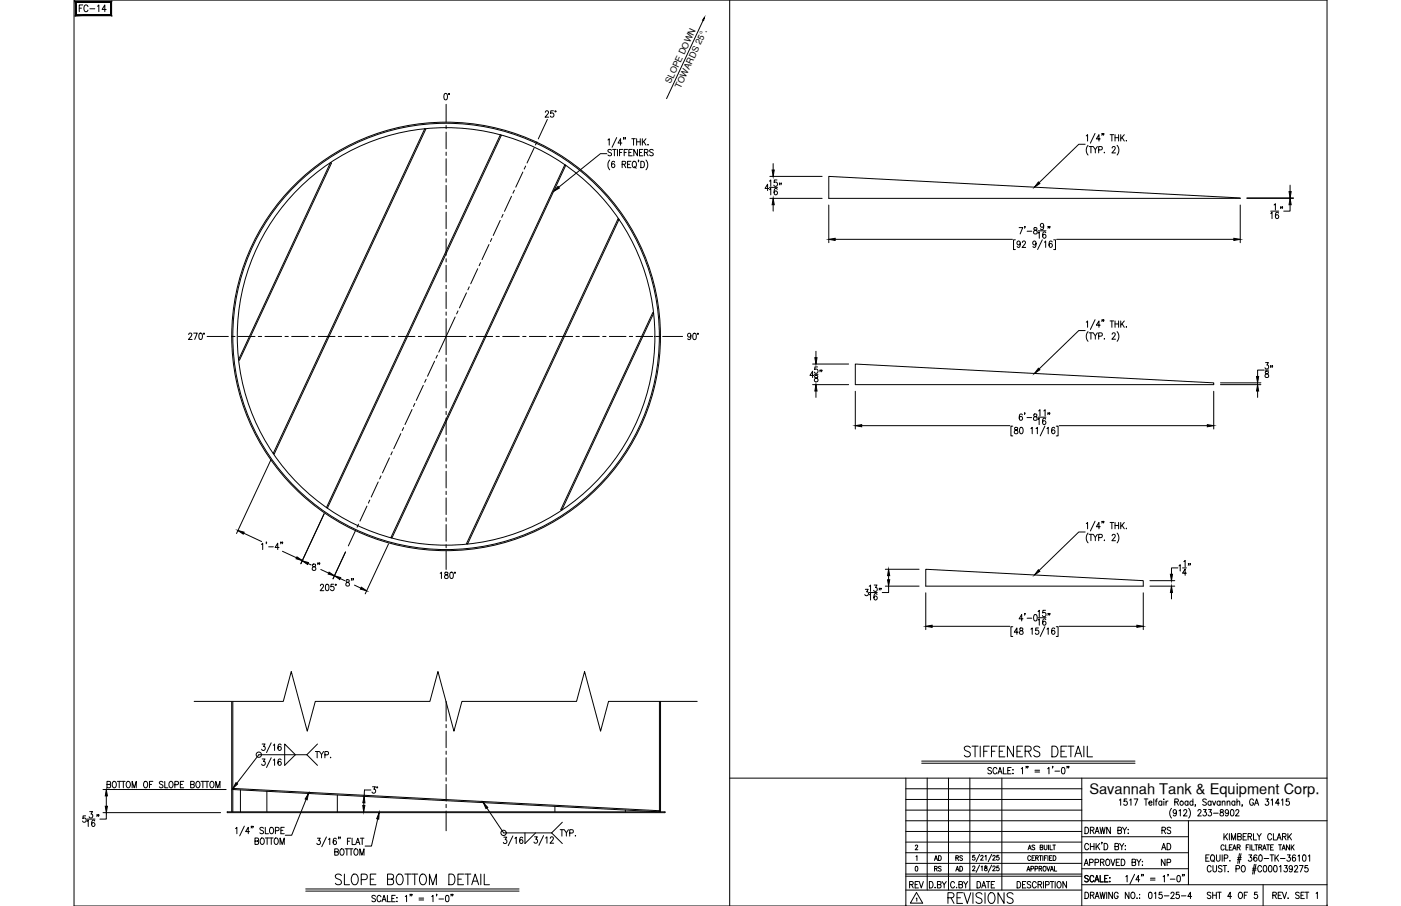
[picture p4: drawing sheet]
<svg xmlns="http://www.w3.org/2000/svg" width="432mm" height="279mm" viewBox="0 0 432 279" stroke-linecap="round" stroke-linejoin="round" font-family="sans-serif">
<defs><g id="words">
<g font-size="6.6">
<text x="296.3" y="234.6">STIFFENERS DETAIL</text>
<text x="102.3" y="274.1">SLOPE BOTTOM DETAIL</text>
<text x="291.4" y="279.8">REVISIONS</text>
</g>
<text font-size="5.7" x="95.2" y="177.1">8&quot;</text>
<g font-size="5.3">
<text x="23.6" y="4.9">FC-14</text>
<text x="393.3" y="117.5" transform="rotate(-90 393.3 117.5)">38&quot;</text>
<text x="110.1" y="182" transform="rotate(-90 110.1 182)">8&quot;</text>
<text x="279.4" y="275.2">REV</text>
<text x="353.1" y="278.3">015-25-4</text>
</g>
<g font-size="4.9">
<text x="357" y="263.2">AD</text>
<text x="357.4" y="258.2">RS</text>
<text x="357" y="268.1">NP</text>
</g>
<text font-size="4.5" x="335.7" y="244.9">Savannah Tank &amp; Equipment Corp.</text>
<g font-size="4.4">
<text x="117.5" y="245.9" transform="rotate(-90 117.5 245.9)">3°</text>
<text x="287.2" y="269.9">RS</text>
<text x="287.2" y="266.7">AD</text>
<text x="293.9" y="269.9">AD</text>
<text x="293.9" y="266.7">RS</text>
</g>
<g font-size="2.7">
<text x="206.7" y="26" transform="rotate(-65 206.7 26)">SLOPE DOWN</text>
<text x="209.7" y="27.3" transform="rotate(-65 209.7 27.3)">TOWARDS 25°.</text>
</g>
</g></defs>
<!-- layer: 0 -->
<g fill="none" stroke="#000" stroke-width=".31">
<path d="M22.8 0h386.2v279.4h-386.2zM224.9 0v279.4M224.9 240h184.1M279.2 240v39.4M285.8 240v34.5M292.3 240v34.5M298.9 240v34.5M308.8 240v34.5M333.4 240v39.4M279.2 253.1h129.8M279.2 259.7h54.2M279.2 256.4h54.2"/>
<path d="M279.2 249.8h54.2M279.2 246.5h54.2M279.2 243.2h54.2M333.4 258h32.9M366.3 253.1v19.7M279.2 266.3h54.2M279.2 274.5h54.2M279.2 269.6h54.2M279.2 270.2h54.2M279.2 263h87.1M333.4 272.8h75.6M333.4 267.9h32.9"/>
<path d="M389.3 272.8v6.6"/>
</g>
<!-- layer: SHOP TAG -->
<path d="M279.2 279.4h.1M409 279.4h.1" fill="none" stroke="#000" stroke-width=".31"/>
<!-- layer: TEXT -->
<path d="M23.2 .4l.3 4.1v-3.7zM23.2 .4l.3 4.1-.3 .3zM23.5 4.5l-.3 .3 10.9-.3zM23.2 4.8l10.9-.3 .3 .3zM34.1 .8v3.7l.3 .3zM34.1 .8l.3-.4v4.4zM23.5 .8h10.6l.3-.4zM23.2 .4h11.2l-10.9 .4z" fill="#000" stroke="#000" stroke-width=".31"/>
<!-- layer: DIM -->
<g fill="none" stroke="#000" stroke-width=".31">
<path d="M216.7 6.3l-11.3 24.1M137 28.9l.3-.1a1.09 1.09 0 0 1 .6 1 1.09 1.09 0 0 1-.6 1l-.3-.1-.2-.7zM168.1 34.6l.3-.4h.3l.4 .3-1.1 1.6h1.1M170.6 34.2h-.8l-.1 .8a.62 .62 0 0 1 .9 0 .62 .62 0 0 1-.1 .9 .62 .62 0 0 1-.9-.1M187 47.4h-1.9l-12.9 10.3M187.4 43.2l.4-.4v2M187.9 49.4a2.3 2.3 0 0 0 0 3M188.5 46.4l-.4-.3-.7 .3 .1 .4 .9 .5 .1 .5-.4 .2-.7-.2M188.8 46.1h1.1M189.4 46.1v1.9M189.4 50l-.3-.3a1.09 1.09 0 0 0-.6 1 1.09 1.09 0 0 0 .5 1 .57 .57 0 0 0 .5-.8 .57 .57 0 0 0-.9-.1l-.1 .3M190.1 42.4l-1.5 3"/>
<path d="M190.3 46.1v1.9M190.9 47h.7M191.7 44.1h-1.2l.8-1.3v2M191.7 50.7l1-.1 .1-.7-1.1-.2v2M192 46.1h-1.1v1.9M192.3 42.5l-.1 .5M192.3 50.7l.6 1M192.4 47h.6M192.8 42.5l-.2 .5M193.4 46.1h-1v1.9M193.4 50.7h.7M193.8 47h.7"/>
<path d="M194.5 49.7h-1.1v2h1.1M194.7 42.8h1.1M194.9 46.1h-1.1v1.9h1.1M195.2 49.8l.1-.1a1 1 0 0 1 .9 1 1 1 0 0 1-.9 1 1.27 1.27 0 0 1-.1-1.9zM195.3 42.8v2M195.6 51.3l.5 .6M196.2 42.8v2M196.2 43.7h1.1M196.5 46.1v1.9l-1.2-1.9v1.9M196.9 49.4l-.2 .5M197.1 47h.6M197.3 42.8v2"/>
<path d="M197.5 49.7a.99 .99 0 0 1 1.1 1 .99 .99 0 0 1-1.1 1zM198 42.8v2M198.1 46.1h-1v1.9h1M198.4 43.6l.7 1.2M198.6 47l1-.1v-.7l-1-.1v1.9M199.1 49.4a2.3 2.3 0 0 1 0 3M199.1 42.8l-1.1 1.3M199.2 47l.5 1M199.7 44.6v.2zM201.3 46.4l-.4-.3-.5 .1-.1 .5 .9 .5 .1 .6-.4 .2-.7-.2M237 58.1h-1.2l.8-1.3v2M237.2 55.9l.4-.4v2"/>
<path d="M237.2 58.5l.4-.4v2M237.2 57.8h2.4M237.3 54.4h16.1M238.3 50.5v1.9M239.5 55.5h-.8l-.1 .8a.62 .62 0 0 1 .9 .1 .62 .62 0 0 1-.1 .9 .62 .62 0 0 1-.9-.2M239.5 58.4l-.4-.3a1.14 1.14 0 0 0 0 2 .57 .57 0 0 0 .5-.8 .57 .57 0 0 0-.9-.1l-.1 .2M240.3 56.5h-.1h.1l-.1 .5M240.8 56.5l-.1 .5M334.5 44.5h-2l-12.2 11.8M334.8 41.9l.4-.4v2M335.3 44.8a2.3 2.3 0 0 0 0 3M335.7 45.2h1.1"/>
<path d="M336.2 45.2v2M337 45.2l.6 .9v1.1M337.5 41.1l-1.4 3.1M338.2 45.2l-.6 .9M338.6 46.2l1.1-.2-.1-.7-1-.1v2M339.1 42.8h-1.2l.8-1.3v2M339.7 41.3h-.1h.1l-.1 .4M340.2 41.3l-.1 .4M340.4 47v.2zM342.1 41.5h1.2M342.7 41.5v2M342.8 45.7l.1-.4 .5-.1 .3 .6-1 1.4h1.1"/>
<path d="M343.7 41.5v2M343.7 42.5h1.1M344.3 44.8a2.3 2.3 0 0 1 0 3M344.8 41.5v2M345.4 41.5v2M345.8 42.4l.7 1.1M346.5 41.5l-1.1 1.3M347.2 43.3v.2zM397.6 57.1v2M237.3 61.2h16.1M238.3 63.1v2M255.4 63.2v11.6"/>
<path d="M257.4 73.8h54.7M312.9 74h-.5v3h.5M314.1 70.2h1.1l-.8 2M314.5 75l-.3 .5a.55 .55 0 0 1-.7-.2 .55 .55 0 0 1 .1-.8 .55 .55 0 0 1 .8 .1l.1 .4a.96 .96 0 0 1-.7 1.3l-.3-.3M315.1 74.8l.3-.5h.3l.4 .4-1.1 1.6h1.1M315.9 69.9h-.1h.1l-.1 .5M316.6 71.3h1.4M318.7 70.3v.5a.8 .8 0 0 1 .8 .4 .8 .8 0 0 1 0 .9 .64 .64 0 0 1-1-.4 .64 .64 0 0 1 .9-.7l.1-.7zM319.3 75l-.2 .5a.55 .55 0 0 1-.7-.2 .55 .55 0 0 1 .1-.8 .55 .55 0 0 1 .7 .1l.1 .4a.96 .96 0 0 1-.6 1.3l-.3-.3M319.9 71.9l.4-.4v2M319.9 71.2h2.5M321.2 74l-1.4 3"/>
<path d="M321.7 69.5a.53 .53 0 0 1-.6 .6 .53 .53 0 0 1-.5-.7l.5-.5a1.08 1.08 0 0 1 .6 1 1.08 1.08 0 0 1-.7 .9l-.3-.2M321.9 74.7l.4-.4v2M322.3 71.8l-.3-.3a1.1 1.1 0 0 0-.7 1 1.1 1.1 0 0 0 .6 1 .57 .57 0 0 0 .6-.5 .57 .57 0 0 0-.5-.6 .57 .57 0 0 0-.6 .4M323.1 69.9l-.1 .5M323.6 69.9h-.2h.2l-.2 .5M324.3 74.6l-.3-.3a1.12 1.12 0 0 0-.1 2 .58 .58 0 0 0 .5-.8 .58 .58 0 0 0-1-.1l-.1 .2M324.8 74h.5v3h-.5M325.6 73.8h54.7M382.2 63.2v11.6M384.3 61.2h14.4M384.3 61h14.4M391.6 65.8l.4-.4v2"/>
<path d="M391.6 65.1h2.5M392.7 63.2l.4-.4v2M394 65.7l-.4-.3a1.14 1.14 0 0 0 0 2 .55 .55 0 0 0 .6-.5 .55 .55 0 0 0-.5-.6 .55 .55 0 0 0-.6 .5M394.8 63.9h-.1h.1l-.1 .4M395.3 63.9l-.1 .4M397.6 63.1v2h-2M334.8 99.4l.4-.4v1.9M337.5 98.6l-1.4 3M339.7 98.7h-.1h.1l-.1 .5M340.2 98.7l-.1 .5M342.1 99h1.2M342.7 99v1.9"/>
<path d="M343.7 99v1.9M343.7 99.9h1.1M344.8 99v1.9M345.4 99v1.9M345.8 99.8l.7 1.1M346.5 99l-1.1 1.3M58.2 103.2l.3-.5 .5 .1 .1 .3-.2 .7-.8 .9h1.1M59.7 102.7h1.1l-.8 2M61.5 102.8l.3-.1a1.07 1.07 0 0 1 .6 1 1.07 1.07 0 0 1-.6 1l-.3-.1-.2-.8zM212.9 103.4a.53 .53 0 0 1-.5 .6 .53 .53 0 0 1-.5-.7l.5-.5a1.08 1.08 0 0 1 .6 1 1.08 1.08 0 0 1-.7 .9l-.3-.2M213.7 102.8h.7l.1 .3v1.3l-.4 .3-.5-.3zM250.4 118.6h11.2"/>
<path d="M250.4 112.3h11.2M250.8 115.8h-1.2l.8-1.3v1.9M251 115.4h1.1M251.2 115.9v.5a.79 .79 0 0 1 .8 .4 .79 .79 0 0 1 0 .8 .64 .64 0 0 1-1-.4 .64 .64 0 0 1 .8-.7l.2-.3v-.3zM251.5 108.3v2M252 113.2h-.8l-.1 .8a.62 .62 0 0 1 .9 0 .62 .62 0 0 1-.1 .9 .62 .62 0 0 1-.9-.2M252.8 114.2l-.1 .5M253.3 114.2h-.1h.1l-.1 .5M334.5 101.9h-2l-12.2 11.9M335.3 102.3a2.3 2.3 0 0 0 0 3M335.7 102.6h1.1M336.2 102.6v2"/>
<path d="M337 102.6l.6 1v1M338.2 102.6l-.6 1M338.6 103.7l1.1-.2-.1-.8-1-.1v2M339.1 100.3h-1.2l.8-1.3v1.9M340.4 104.4v.2zM342.8 103.1l.3-.5 .5 .1 .1 .3-.2 .7-.8 .9h1.1M344.3 102.3a2.3 2.3 0 0 1 0 3M347.2 100.8v.1zM376.2 118.6h12.4M376.2 118.1h12.4M251.5 120.6v2M263.6 120.7v11.6"/>
<path d="M265.6 131.3h45.7M312.1 131.4h-.5v3h.5M312.8 131.9v.6a.72 .72 0 0 1 .8 .4 .72 .72 0 0 1-.3 .9 .64 .64 0 0 1-.7-.7 .64 .64 0 0 1 .8-.6l.2-.2v-.4zM314.5 131.9l.2-.1a1.08 1.08 0 0 1 .7 1 1.08 1.08 0 0 1-.7 1l-.5-.9zM315.1 128l-.3-.3a1.11 1.11 0 0 0-.1 1.9 .55 .55 0 0 0 .5-.5 .55 .55 0 0 0-.5-.6 .55 .55 0 0 0-.6 .5M315.9 127.4l-.2 .4M316.5 128.8h1.5M317.7 132.2l.4-.4v2M318.7 127.8v.5a.72 .72 0 0 1 .9 .4 .72 .72 0 0 1-.4 .9 .63 .63 0 0 1-.7-.6 .63 .63 0 0 1 .8-.6l.3-.3-.1-.3zM319.3 132.2l.4-.4v2M319.9 129.3l.4-.3v2M319.9 128.7h2.5"/>
<path d="M320.1 126.7l.4-.4v2M321.7 126.7l.4-.4v2M322 131.4l-1.4 3M322.3 129.3l-.3-.3a1.12 1.12 0 0 0-.1 2 .58 .58 0 0 0 .5-.9 .58 .58 0 0 0-1-.1l-.1 .3M322.7 132.2l.4-.4v2M323.1 127.4l-.2 .4M323.6 127.4l-.2 .4M325.1 132.1l-.3-.3a1.1 1.1 0 0 0-.7 1 1.1 1.1 0 0 0 .6 1 .57 .57 0 0 0 .5-.6 .57 .57 0 0 0-.5-.6 .57 .57 0 0 0-.6 .5M325.5 131.4h.6v3h-.6M326.4 131.3h45.7M374.1 120.7v11.6M387.6 120.6v2"/>
<path d="M83.5 141.8l-10.6 22.7M99.9 158.4l-7.2 15.5M75.1 164.4l5.5 2.6M80.6 167.9l.4-.4v2M82.2 167.2h-.2h.2l-.2 .5M82.8 168.6h1.4M86 168.8h-1.2l.8-1.3v2M86.6 167.2h-.1h.1l-.1 .5M87.1 170l4.3 2M87.1 167.2h-.1h.1l-.1 .5M106.5 170.2l-3.9 8.3M119.8 167.7l-7.2 15.4"/>
<path d="M135.7 176.8l.4-.4v2M137.2 176.5v.6a.72 .72 0 0 1 .8 .4 .72 .72 0 0 1-.3 .9 .64 .64 0 0 1-.7-.7 .64 .64 0 0 1 .8-.5l.2-.3v-.4zM138.9 176.5l.4-.1a1.15 1.15 0 0 1-.2 2l-.4-.4-.1-.4zM272.9 175.6h10.4M273.9 177.5v1.3M334.5 164.1h-2l-12.2 11.8M334.8 161.5l.4-.4v2M335.3 164.4a2.3 2.3 0 0 0 0 3M335.7 164.8h1.1M336.2 164.8v2M337 164.8l.6 .9v1.1M337.5 160.7l-1.4 3"/>
<path d="M338.2 164.8l-.6 .9M338.6 165.8l1-.1 .1-.7-1.1-.2v2M339.1 162.4h-1.2l.8-1.3v2M339.7 160.8h-.1h.1l-.1 .5M340.2 160.8l-.1 .5M340.3 166.6h.2zM342.1 161.1h1.2M342.7 161.1v2M342.8 165.2l.3-.4 .5 .1 .1 .2-.2 .7-.8 1h1.1M343.7 161.1v2M343.7 162.1h1.1M344.3 164.4a2.3 2.3 0 0 1 0 3"/>
<path d="M344.8 161.1v2M345.4 161.1v2M345.8 161.9l.7 1.2M346.5 161.1l-1.1 1.3M347.2 162.9v.2zM354.4 179.1h7.7M363 175.1h-1.9v2M363.4 174.5l.3-.4v2M364.5 175.1h1.2M364.9 173.2l.4-.4v2M365.7 176.8h-1.2l.8-1.3v1.9M366.4 173.9h-.2h.2l-.2 .4"/>
<path d="M366.9 173.9h-.2h.2l-.2 .4M98.8 180.7l.3-.5h.3l.3 .4-.2 .6-.8 1h1.1M100.5 180.3l.3-.1a1.09 1.09 0 0 1 .6 1 1.09 1.09 0 0 1-.6 1 1.43 1.43 0 0 1-.3-1.9zM102.8 180.2h-.8v.8a.62 .62 0 0 1 .9 0 .62 .62 0 0 1-.1 .9 .62 .62 0 0 1-.9-.1M266.7 181.7h.9l-.5 .8a.6 .6 0 0 1 .5 .9 .6 .6 0 0 1-1-.1M267.9 180.8l.4-.4v2M267.9 183.4l.4-.4v2M267.9 182.7h2.5M269.4 180.4h.9l-.5 .8a.6 .6 0 0 1 .5 .9 .6 .6 0 0 1-1-.1M270.3 183.3l-.3-.3a1.12 1.12 0 0 0-.1 2 .58 .58 0 0 0 .5-.8 .58 .58 0 0 0-1-.1l-.1 .3M271.1 181.5h-.2h.2l-.2 .4M271.6 181.5l-.2 .4"/>
<path d="M272.9 180.8h10.4M273.9 180.8v1.9h-2M285.3 182.8v11.4M287.3 193.1h24M312.1 193.3h-.5v3h.5M313.8 195h-1.2l.8-1.3v1.9M314.4 193.7v.6a.72 .72 0 0 1 .8 .4 .72 .72 0 0 1-.3 .9 .63 .63 0 0 1-.7-.6 .63 .63 0 0 1 .8-.6l.3-.3-.1-.4zM315.3 190.8h-1.2l.8-1.3v2M315.9 189.2h-.1h.1l-.1 .5M316.6 190.6h1.4M317.7 194l.4-.3v1.9M318.8 189.6h.6l.2 .3v1.2l-.4 .4-.6-.4v-.7z"/>
<path d="M319.9 188.6l.4-.4v2M319.9 191.2l.4-.4v2M319.9 190.5h2.5M320 193.7h-.8v.8a.61 .61 0 0 1 .9 0 .61 .61 0 0 1-.1 .9 .61 .61 0 0 1-.9-.2M322 193.3l-1.4 3M322.2 188.2h-.8v.9a.61 .61 0 0 1 .8 0 .61 .61 0 0 1 0 .9 .61 .61 0 0 1-.9-.2M322.3 191.1l-.3-.3a1.09 1.09 0 0 0-.7 1 1.09 1.09 0 0 0 .6 1 .57 .57 0 0 0 .5-.8 .57 .57 0 0 0-1-.1v.3M322.7 194l.4-.3v1.9M323.1 189.2l-.1 .5M323.6 189.2h-.2h.2l-.2 .5M325.1 193.9l-.3-.2a1.09 1.09 0 0 0-.7 .9 1.09 1.09 0 0 0 .6 1 .56 .56 0 0 0 .5-.5 .56 .56 0 0 0-.5-.6 .56 .56 0 0 0-.6 .5M325.5 193.3h.6v3h-.6"/>
<path d="M326.4 193.1h24M352.4 182.8v11.4M354.4 180.8h7.7M361.1 182.7v2M59.8 216.3h27.5l2.5-9.2 4.9 18.4 2.5-9.2h35.3l2.5-9.2 4.9 18.4 2.5-9.2h35.3l2.5-9.2 4.9 18.4 2.5-9.2h27.3M80.8 229.4h.9l-.5 .8a.6 .6 0 0 1 .5 .9 .6 .6 0 0 1-1.1 0M80.8 234.1h.9l-.5 .7a.6 .6 0 0 1 .5 .9 .6 .6 0 0 1-1.1-.1M83.6 229.1l-1.5 3M83.6 233.7l-1.5 3M84.2 229.8l.4-.4v2M84.2 234.4l.4-.3v1.9M86.6 229.7l-.3-.3a1.1 1.1 0 0 0-.7 1 1.1 1.1 0 0 0 .6 1 .57 .57 0 0 0 .6-.5 .57 .57 0 0 0-.5-.6 .57 .57 0 0 0-.6 .5"/>
<path d="M86.6 234.3l-.3-.2a1.09 1.09 0 0 0-.6 .9 1.09 1.09 0 0 0 .5 1 .57 .57 0 0 0 .5-.8 .57 .57 0 0 0-1-.1v.3M87.7 229.4l3.3 3.3-3.3 3.3zM94.6 232.7h-14.8l-6.8 8.9M94.6 232.7l3.3 3.3M97.2 231.8h1.1M97.7 231.8v1.9M97.9 229.4l-3.3 3.3M98.5 231.8l.6 .9v1M99.7 231.8l-.6 .9M100.1 232.8l1-.1 .1-.8-1.1-.1v1.9M101.9 233.5v.2zM284.1 234.7h65.7"/>
<path d="M284.1 235.4h65.7M305.6 237l-.4-.3-.7 .3 .1 .4 .9 .5 .1 .5-.4 .3-.7-.3M307.3 237.2a.62 .62 0 0 0-.8-.5 .62 .62 0 0 0-.5 .7v.5a.62 .62 0 0 0 .5 .7 .62 .62 0 0 0 .8-.4M307.6 238.7l.6-2 .6 2M307.8 238h.8M309.2 236.7v2h1M310.6 237.6h.7M311.6 236.7h-1v2h1M312.1 237.4h.2zM312.2 238.5v.2zM314.8 237.1l.4-.4v2M319 237.5h1.4"/>
<path d="M319 238.1h1.4M322.9 237.1l.4-.4v2M325.1 237.8h1.5M327.4 236.8h.6l.2 .3v1.2l-.4 .4-.4-.1-.2-.3-.1-.8zM26.4 251.6h-.8l-.1 .9a.61 .61 0 0 1 .9 0 .61 .61 0 0 1-.1 .9 .61 .61 0 0 1-.9-.2M26.8 253.3l.4-.4v2M26.8 252.6h2.5M27.6 250.3h.9l-.5 .7a.6 .6 0 0 1 .5 1 .6 .6 0 0 1-1-.1M29.2 253.2l-.3-.3a1.1 1.1 0 0 0-.7 1 1.1 1.1 0 0 0 .6 1 .55 .55 0 0 0 .5-.5 .55 .55 0 0 0-.5-.6 .55 .55 0 0 0-.6 .4M30 251.3l-.2 .5M30.5 251.3h-.2h.2l-.2 .5M31.8 250.6h36.2"/>
<path d="M31.8 243.5h37.9M32.8 250.6v2h-2M32.8 245.4v3.2M33 241.9l1-.1v-.7l-1-.1v2l1-.2 .1-.5-.4-.4M34.9 241.1l.2-.1a1.01 1.01 0 0 1 .8 1 1.01 1.01 0 0 1-.8 1 1.29 1.29 0 0 1-.2-1.9zM36.2 241h1.1M36.7 241v2M37.5 241h1.1M38 241v2M39.2 241.1l.2-.1a1.01 1.01 0 0 1 .8 1 1.01 1.01 0 0 1-.8 1 1.27 1.27 0 0 1-.2-1.9zM40.7 243v-2l.7 2 .6-2v2M44.6 241.1l.1-.1a1.02 1.02 0 0 1 .8 1 1.02 1.02 0 0 1-.8 1 1.27 1.27 0 0 1-.1-1.9z"/>
<path d="M46.1 241.9h.6M47.1 241h-1v2M50.2 241.3l-.4-.3-.7 .3 .2 .4 .9 .7v.3l-.4 .3-.7-.3M50.8 241v2h1M52.4 241.1l.1-.1a1.01 1.01 0 0 1 .9 1 1.01 1.01 0 0 1-.9 1 1.29 1.29 0 0 1-.1-1.9zM53.9 242l1-.1v-.8l-1-.1v2M55.6 241.9h.6M56.6 241h-1v2h1M58.8 241.9l.9-.1v-.7l-.9-.1v2l1-.2 .1-.5-.4-.4M60.7 241.1l.2-.1a1.02 1.02 0 0 1 .8 1 1.02 1.02 0 0 1-.8 1 1.27 1.27 0 0 1-.2-1.9zM62 241h1.1M62.5 241v2"/>
<path d="M63.2 241h1.1M63.8 241v2M65 241.1l.2-.1a1.01 1.01 0 0 1 .8 1 1.01 1.01 0 0 1-.8 1 1.29 1.29 0 0 1-.2-1.9zM66.5 243v-2l.6 2 .7-2v2M72.6 255.5l.4-.4v2M75.3 254.8l-1.4 3M76.9 256.5h-1.2l.8-1.4v2M77.6 254.9h-.2h.2l-.2 .4M78 254.9l-.1 .4M78.6 259.4l.9-.1 .1-.7-1-.2v2l1-.2v-.6l-.3-.2M80.5 258.5l.2-.1a1.02 1.02 0 0 1 .8 1 1.02 1.02 0 0 1-.8 1 1.27 1.27 0 0 1-.2-1.9zM81.2 255.4l-.4-.3-.7 .3 .2 .5 .9 .7v.2l-.4 .3-.7-.3"/>
<path d="M81.8 255.1v2h.9M81.8 258.4h1.1M82.3 258.4v2M83.1 258.4h1.1M83.2 255.4l.3-.3a1 1 0 0 1 .9 1 1 1 0 0 1-.9 1l-.4-.7zM83.6 258.4v2M84.8 258.5l.2-.1a1.01 1.01 0 0 1 .8 1 1.01 1.01 0 0 1-.8 1 1.29 1.29 0 0 1-.2-1.9zM84.9 256.2l1-.1v-.8l-1-.2v2M86.6 256.1h.6M87.6 255.1h-1v2h1M94.3 246.5l-4.4 11.1h-2M97.8 258.5h.9l-.5 .7a.6 .6 0 0 1 .5 1 .6 .6 0 0 1-1-.1"/>
<path d="M100.6 258.1l-1.4 3M101.2 258.9l.4-.4v2M103.7 258.8l-.4-.3a1.1 1.1 0 0 0-.6 1 1.1 1.1 0 0 0 .6 1 .57 .57 0 0 0 .4-.9 .57 .57 0 0 0-.9-.1l-.1 .3M104.4 258.2l-.1 .5M104.9 258.2h-.1h.1l-.1 .5M107.1 259.4h.6M108.1 258.5h-1v2M108.5 258.5v2h1M109.9 259.8h.8M111.1 258.5h1.1M111.6 258.5v2M112.1 247.6v.8"/>
<path d="M114.3 243.6h-2l-.1 2M116.4 252.5l-1.9 8.4h-2M150.1 249.2l5.1 7.7h14.8M155.3 258.2h.9l-.5 .7a.6 .6 0 0 1 .5 1 .6 .6 0 0 1-1.1-.1M158.1 257.8l-1.5 3M158.7 258.6l.4-.4v1.9M161.1 258.4l-.3-.2a1.1 1.1 0 0 0-.7 .9 1.1 1.1 0 0 0 .6 1 .55 .55 0 0 0 .5-.5 .55 .55 0 0 0-.4-.6 .55 .55 0 0 0-.7 .5M161.8 256.9v3.2l3.3-3.2M164.7 258.1h.9l-.5 .7a.6 .6 0 0 1 .5 .9 .6 .6 0 0 1-1 0M167.5 257.7l-1.4 3M168.2 258.4l.4-.3v1.9M169.6 258.5l.2-.3 .4-.1 .4 .5-1.1 1.4h1.1"/>
<path d="M170 256.9l3.3 3.2M172.6 255.9h1.2M173.2 255.9v2M173.3 253.6l-3.3 3.3M173.9 255.9l.7 .9v1.1M175.2 255.9l-.6 .9M175.6 256.9l1-.1v-.7l-1-.2v2M177.4 257.7h.1M86.3 260.4v-2l.7 2 .6-2v2M94.2 274.2h65.8M94.2 274.8h65.8M103.2 262.7l.9-.1 .1-.6-1-.2v1.9l1-.2 .1-.4-.4-.4"/>
<path d="M105.1 261.9a.98 .98 0 0 1 1 .7 .98 .98 0 0 1-.5 1.1 1.06 1.06 0 0 1-.9-.7 1.06 1.06 0 0 1 .4-1.1zM106.4 261.8h1.1M106.9 261.8v1.9M107.6 261.8h1.2M108.2 261.8v1.9M109.4 261.9l.2-.1a1 1 0 0 1 .8 1 1 1 0 0 1-.8 .9 1.26 1.26 0 0 1-.2-1.8zM109.6 260.5l.7-2 .6 2M110.9 263.7v-1.9l.6 1.9 .7-1.9v1.9M115.7 276.4l-.4-.3-.5 .1-.1 .6 .9 .4 .1 .6-.4 .3-.7-.3M117.4 276.6a.62 .62 0 0 0-.7-.5 .62 .62 0 0 0-.5 .8v.4a.62 .62 0 0 0 .5 .8 .62 .62 0 0 0 .7-.5M117.7 278.1l.7-2 .6 2M118 277.4h.8"/>
<path d="M119.4 276.1v2h1M120.8 277.1h.6M121.8 276.1h-1v2h1M122.3 276.8v.2zM122.3 277.9v.2zM124.9 276.5l.4-.4v2M129.1 277h1.5M129.1 277.5h1.5M133.1 276.5l.4-.4v2M135.3 277.2h1.4M137.5 276.2l.3-.1a1.07 1.07 0 0 1 .6 1 1.07 1.07 0 0 1-.6 1 1.41 1.41 0 0 1-.3-1.9z"/>
<circle cx="138.4" cy="29" r=".17"/>
<circle cx="171.2" cy="34.3" r=".17"/>
<circle cx="62.8" cy="102.9" r=".17"/>
<circle cx="215.1" cy="102.9" r=".17"/>
<circle cx="140.2" cy="176.6" r=".17"/>
<circle cx="103.4" cy="180.3" r=".17"/>
<circle cx="79.8" cy="232.7" r=".81"/>
<circle cx="155.2" cy="256.8" r=".81"/>
</g>
<g fill="#000" stroke="#000" stroke-width=".31">
<path d="M217.1 5.4l-.2 1-.4-.2zM172 57.5l.4 .5-1.8 1zM238 52.4h.6l-.3 2zM320 56.1l.5 .5-1.6 1.1zM397.3 59.1h.7l-.4 1.9zM238.3 61.2l.3 1.9h-.6zM255.4 73.8l2-.3v.6zM380.3 73.5l1.9 .3-1.9 .3zM397.6 61.2l.4 1.9h-.7zM251.1 110.3h.7l-.3 2zM320 113.6l.5 .4-1.6 1.2zM251.5 118.6l.3 2h-.7z"/>
<path d="M263.6 131.3l2-.3v.6zM372.1 131l2 .3-2 .3zM387.6 118.6l.3 2h-.6zM73.3 163.6l1.9 .5-.2 .6zM91.5 171.7l1.7 1.2-2-.6zM93.1 173l2 .5-.3 .6zM101.4 176.4l1.7 1.2-1.9-.6zM103.1 177.6l1.9 .5-.3 .6zM273.9 175.6l.3 1.9h-.6zM273.6 178.8h.6l-.3 2zM320 175.7l.5 .5-1.6 1.1zM360.7 177.1h.7l-.3 2z"/>
<path d="M111.4 181.1l1.6 1.1-1.9-.5zM285.3 193.1l2-.3v.7zM350.4 192.8l2 .3-2 .4zM361.1 180.8l.3 1.9h-.7zM32.8 243.5l.3 1.9h-.7zM32.4 248.6h.7l-.3 2zM72.7 241.4l.5 .4-1.4 1.3zM95.1 244.7l-.4 2-.7-.3zM112.2 245.6l.3 2-.7-.1zM111.8 248.4h.7l-.4 2zM116.9 250.6l-.2 2-.6-.1zM148.9 247.5l1.4 1.5-.5 .3z"/>
</g>
<!-- layer: TEXT -->
<g fill="none" stroke="#000" stroke-width=".31">
<path d="M334.4 255.1a1.01 1.01 0 0 1 1.1 1 1.01 1.01 0 0 1-1.1 1zM336.1 256.1l.9-.2 .1-.6-1-.2v2M336.6 256.1l.6 1M337.5 257.1l.6-2 .7 2M337.7 256.4h.8M339 255.1l.4 2 .4-2 .4 2 .4-2M339.7 259.8h-.2h.2l-.2 .5M342.2 255.1v2l-1.1-2v2M344.5 256.1l1-.2 .1-.6-1.1-.2v2l1.1-.2 .1-.5-.5-.3M345 246.8l.4-.4v1.9M346 255.1l.6 1v1M347.2 255.1l-.6 1"/>
<path d="M347.3 246.4h-.8l-.1 .8a.61 .61 0 0 1 .9 .1 .61 .61 0 0 1-.1 .8 .61 .61 0 0 1-.8-.1M347.6 257h.2zM347.7 255.8v.1zM348.2 246.8l.4-.4v1.9M349.5 246.4h1.2l-.8 1.9M352.7 246.4h1.1M353.2 246.4v1.9M354.1 247.6h.9l-.1-.5a.58 .58 0 0 0-.8 .7 .58 .58 0 0 0 .9 .3M355.6 246.4v1.9M356.1 247h.5M356.7 246.4l-.3 .1-.1 .3v1.5M358.1 247.3l-.2-.2a.58 .58 0 0 0-.8 .6 .58 .58 0 0 0 1 .4"/>
<path d="M358.1 247v1.3M358.7 246.4v.2zM358.7 247.1v1.2M359.4 247v1.3M360 247l-.4 .1-.2 .5M361.1 249.3a2.24 2.24 0 0 0 0 3M362.1 247.3l.9-.1 .1-.6-1-.2v1.9M362.6 250.3l-.1 .3a.54 .54 0 0 1-.8 .1 .54 .54 0 0 1 0-.8 .54 .54 0 0 1 .8 .1l.1 .3a.9 .9 0 0 1-.6 1.3l-.4-.2M362.6 247.3l.6 1M363.4 250l.4-.3v1.9M364.8 250.1l.2-.3 .5-.1 .3 .5-1.1 1.4h1.2M366.1 247.3l-.1-.2a.58 .58 0 0 0-.8 .6 .58 .58 0 0 0 .9 .4"/>
<path d="M366.1 247v1.3M366.4 249.3a2.31 2.31 0 0 1 0 3M367.7 247.3a.56 .56 0 0 0-.8 0 .56 .56 0 0 0 0 .8 .56 .56 0 0 0 .8 0M367.7 246.4v1.9M368.5 248.3h-.2h.2l-.2 .4M369.2 250.1l.3-.4h.4l.3 .3-1.1 1.6h1.1M370.9 249.7h.9l-.5 .7a.6 .6 0 0 1 .5 .9 .6 .6 0 0 1-1.1 0M371.8 246.7l-.4-.3-.7 .3 .2 .4 .9 .7v.3l-.4 .2-.7-.2M372.5 249.7h.9l-.5 .7a.6 .6 0 0 1 .5 1 .6 .6 0 0 1-1.1-.1M373.3 247.3a.56 .56 0 0 0-.8 0 .56 .56 0 0 0 0 .8 .56 .56 0 0 0 .8 0M373.3 247v1.3M373.7 247l.5 1.3 .5-1.3"/>
<path d="M374 250.8h1.5M376 247.3a.56 .56 0 0 0-.7 0 .56 .56 0 0 0 0 .8 .56 .56 0 0 0 .7 0M376 247v1.3M376.2 249.8v.5a.72 .72 0 0 1 .8 .4 .72 .72 0 0 1-.3 .9 .63 .63 0 0 1-.7-.6 .63 .63 0 0 1 .8-.6l.2-.3v-.3zM376.7 247.4l.4-.4 .4 .1v1.2M376.7 247v1.3M377.2 257.1v1.9M377.6 257.9l.8 1.1M378.2 247.4l.4-.4 .4 .1 .1 1.2M378.2 247v1.3M378.4 257.1l-1.2 1.3M378.6 250.3v.3a.54 .54 0 0 1-.8 .1 .54 .54 0 0 1 0-.8 .54 .54 0 0 1 .8 .1v.3a.9 .9 0 0 1-.6 1.3l-.3-.2"/>
<path d="M378.9 257.1v1.9M379.4 249.8l.3-.1a1.06 1.06 0 0 1 .6 .9 1.06 1.06 0 0 1-.6 1l-.3-.1-.2-.7zM379.5 259v-1.9l.7 1.9 .6-1.9v1.9M380.6 247.3a.56 .56 0 0 0-.8 0 .56 .56 0 0 0 0 .8 .56 .56 0 0 0 .8 0M380.6 247v1.3M380.9 250.1l.1-.3 .5-.1 .3 .5-1 1.4h1.1M381.2 247.4l.4-.4 .4 .1 .1 1.2M381.2 246.4v1.9M381.5 258l.9-.1 .1-.7-1-.1v1.9l1-.2 .1-.4-.4-.4M382.9 248.3l-.1 .4M383.1 258h.7M384.2 257.1h-1.1v1.9h1.1"/>
<path d="M384.7 258l.9-.1 .1-.7-1-.1v1.9M385.2 258l.6 1M386.3 257.1v1.9h1M386.3 246.8a.61 .61 0 0 0-.7-.4 .61 .61 0 0 0-.5 .7v.5a.61 .61 0 0 0 .6 .8 .61 .61 0 0 0 .6-.8h-.4M386.7 248.3l.6-1.9 .6 1.9M386.9 247.7h.8M387.5 257.1l.6 .9v1M388.7 257.1l-.6 .9M390.1 246.4h.9l-.5 .7a.6 .6 0 0 1 .5 .9 .6 .6 0 0 1-1.1 0M391.8 246.8l.4-.4v1.9M391.9 257.5a.62 .62 0 0 0-.7-.4 .62 .62 0 0 0-.5 .7v.5a.62 .62 0 0 0 .5 .7 .62 .62 0 0 0 .7-.4M392.5 257.1v1.9h.9"/>
<path d="M393.6 259l.6-1.9 .7 1.9M393.8 258.4h.8M394.3 247.7h-1.2l.8-1.3v1.9M395 246.8l.4-.4v1.9M395.3 258l.9-.1v-.7l-.9-.1v1.9M395.8 258l.6 1M396.9 257.1v1.9M397.3 246.4h-.8l-.1 .8a.61 .61 0 0 1 .9 .1 .61 .61 0 0 1-.1 .8 .61 .61 0 0 1-.9-.1M397.3 257.9l.8 1.1M398.1 257.1l-1.2 1.3M282.1 260.9l.3-.3 .4 .3-.7 1.2h.8M282.2 267.2h.2a.82 .82 0 0 1 .5 .7 .82 .82 0 0 1-.5 .7l-.3-.2z"/>
<path d="M282.3 264.2l.3-.3v1.5M282.4 277.1l.2-.2v1M282.5 275.2l1.9 3.3h-3.8zM288.2 273.6v.2zM288.9 272.8l1-.1v-.8l-1-.1v2l1.1-.2v-.4l-.4-.4M290.4 271.8l.6 1v1M291.7 271.8l-.7 1M294.2 272.3a.62 .62 0 0 0-.7-.5 .62 .62 0 0 0-.5 .8v.5a.62 .62 0 0 0 .5 .7 .62 .62 0 0 0 .7-.5M295.6 272.8l.9-.1 .1-.7-1-.2v2l1-.2 .1-.4-.4-.4M297 271.8l.6 1v1M298.3 271.8l-.7 1M299.8 267.4l.2-.3 .5 .2-.8 1.2h.8"/>
<path d="M300.4 263.8h-.6v.6a.46 .46 0 0 1 .6 0 .46 .46 0 0 1 0 .7 .46 .46 0 0 1-.7-.1M301.1 271.8a1 1 0 0 1 1.2 1 1 1 0 0 1-1.2 1zM301.9 266.8l-1.1 2.2M301.9 263.5l-1.1 2.2M302.3 264.1l.5-.3 .2 .4-.8 1.1h.9M302.4 267.3l.3-.2v1.4M302.6 273.8l.6-2 .6 2M303.6 267.1v.4a.6 .6 0 0 1 .6 .3 .6 .6 0 0 1-.1 .7 .48 .48 0 0 1-.7-.3 .48 .48 0 0 1 .6-.6l.1-.5zM303.6 264.1l.3-.3v1.5M304 271.8h1.1M304.6 271.8v2M305.6 266.8l-1 2.2"/>
<path d="M305.6 263.5l-1 2.2M306 267.4l.2-.3 .5 .2-.8 1.2h.9M306 264.1l.1-.3h.4l.2 .4-.8 1.1h.9M306.6 271.8h-1.1v2M307.8 267.1h-.5l-.1 .6a.46 .46 0 0 1 .7 0 .46 .46 0 0 1-.1 .7 .46 .46 0 0 1-.7-.1M307.8 263.8h-.5l-.1 .6a.46 .46 0 0 1 .7 0 .46 .46 0 0 1-.1 .7 .46 .46 0 0 1-.7-.1M313.5 271.8a1 1 0 0 1 1.1 1 1 1 0 0 1-1.1 1zM316.2 271.8h-1v2h1M316.5 268.6l.5-1.4 .4 1.4M316.7 268.2h.6M316.9 262.1l.5-1.5 .4 1.5M317.1 261.6h.5"/>
<path d="M317.6 264.2a.46 .46 0 0 0-.5-.3 .46 .46 0 0 0-.3 .5v.4a.46 .46 0 0 0 .3 .6 .46 .46 0 0 0 .5-.4M317.7 272.1l-.4-.3-.7 .3 .1 .5 .9 .5a.48 .48 0 0 1-.3 .7l-.7-.3M317.7 267.9h.8v-.7h-.8v1.4M318.1 264.6h.5M318.9 263.9h-.8v1.5h.8M318.9 260.8l-.3-.2-.5 .2 .1 .4 .7 .4-.3 .5-.5-.2M319 267.9h.7v-.7h-.7v1.4M319.2 264.6l.7-.1v-.6h-.7v1.5M319.4 272.3a.62 .62 0 0 0-.8-.5 .62 .62 0 0 0-.4 .8v.5a.62 .62 0 0 0 .4 .7 .62 .62 0 0 0 .8-.5M319.6 264.6l.4 .8M319.9 272.8l1-.1 .1-.7-1.1-.2v2M320.3 267.9l.7-.1v-.6h-.7v1.4"/>
<path d="M320.3 263.9h.8M320.5 272.8l.6 1M320.6 261.3l.7-.1 .1-.5-.8-.1v1.5l.8-.2v-.5l-.3-.1M320.7 267.9l.4 .7M320.7 263.9v1.5M321.4 263.9v1.5M321.6 271.8v2M321.7 267.2a.68 .68 0 0 1 .7 .7 .68 .68 0 0 1-.7 .7l-.2-.5zM321.8 260.6v1l.4 .5 .4-.2 .1-1.3M321.9 264.6h.5M322.2 272.9l1-.1v-.9l-1-.1v2M322.6 267.2l.5 1.4 .5-1.4"/>
<path d="M322.7 263.9h-.8v1.5M323 263.9v1.5M323.2 260.6v1.5M323.5 264.6h.4M323.6 260.6v1.5h.8M323.7 271.8h1.1M323.7 268.6l.5-1.4 .5 1.4M323.9 268.2h.6M324.2 263.9h-.7v1.5h.7M324.3 271.8v2M324.5 260.6h.8M324.6 263.9a.75 .75 0 0 1 .9 .7 .75 .75 0 0 1-.9 .8z"/>
<path d="M324.9 260.6v1.5M325 267.2v1.4h.7M325.2 271.8v2M326.1 271.9l.1-.1a1.01 1.01 0 0 1 .9 1 1.01 1.01 0 0 1-.9 1 1.27 1.27 0 0 1-.1-1.9zM328.7 271.8v2l-1.1-2v2M334.2 266.9l.6-1.9 .6 1.9M334.4 275.1a1 1 0 0 1 1.1 1 1 1 0 0 1-1.1 1zM334.4 266.3h.8M335.4 270.3l-.4-.3-.7 .3 .2 .4 .9 .7v.3l-.4 .3-.7-.3M335.5 260.6a.62 .62 0 0 0-.7-.5 .62 .62 0 0 0-.5 .8v.4a.62 .62 0 0 0 .5 .8 .62 .62 0 0 0 .7-.5M335.8 266l1-.1 .1-.7-1.1-.2v1.9M336.1 276.1l.9-.1 .1-.7-1-.2v2"/>
<path d="M336.1 260.1v2M336.1 261h1.1M336.6 276.1l.6 1M337.1 270.5a.61 .61 0 0 0-.7-.5 .61 .61 0 0 0-.5 .7v.5a.61 .61 0 0 0 .5 .8 .61 .61 0 0 0 .7-.5M337.2 260.1v2M337.4 272l.7-2 .6 2M337.5 266l1-.1v-.7l-1-.2v1.9M337.5 277.1l.6-2 .7 2M337.7 271.3h.8M337.7 276.5h.8M337.8 260.1v2M338.2 260.9l.7 1.2"/>
<path d="M338.9 260.1l-1.1 1.3M339 275.1l.4 2 .4-2 .4 2 .4-2M339.1 270v2h1M339.2 265.9l.9-.1v-.7l-.9-.1v1.9M339.7 265.9l.6 1M340.3 260.1a1 1 0 0 1 1.1 1 1 1 0 0 1-1.1 1zM340.5 270.9h.6M341.1 265.1l.1-.1a1 1 0 0 1 .9 .9 1 1 0 0 1-.9 1 1.26 1.26 0 0 1-.1-1.8zM341.1 275.1v2M341.5 270h-1v2h1M342 271.9h.1zM342.1 270.6v.2z"/>
<path d="M342.4 265l.6 1.9 .6-1.9M342.9 275.1v2l-1.2-2v2M343.6 261l1-.1v-.7l-1-.1v2l1.1-.2 .1-.5-.4-.4M344 265.9h.7M344.6 275.6a.62 .62 0 0 0-.7-.5 .62 .62 0 0 0-.5 .8v.5a.62 .62 0 0 0 .6 .7 .62 .62 0 0 0 .6-.7h-.4M345.1 265h-1.1v1.9h1.1M345.1 260.1l.6 .9v1.1M345.6 265a1 1 0 0 1 1.1 .9 1 1 0 0 1-1.1 1zM346.4 260.1l-.7 .9M346.8 260.8v.1zM346.8 261.9v.2zM347 270.4l.4-.4v2"/>
<path d="M348 275.1v2l-1.2-2v2M348.8 275.2l.2-.1a1 1 0 0 1 .8 1 1 1 0 0 1-.8 1 1.29 1.29 0 0 1-.2-1.9zM348.9 265.9l1-.1v-.7l-1-.1v1.9l1-.1 .1-.5-.4-.4M349.7 269.6l-1.4 3M350.4 265l.6 .9v1M350.4 277h.1zM351.2 275.8h.1M351.2 276.9h.1M351.3 271.3h-1.2l.8-1.3v2M351.6 265l-.6 .9M351.9 269.7h-.1h.1l-.1 .5M352 266.8h.2z"/>
<path d="M352.1 265.6v.2zM352.4 269.7l-.1 .5M354.6 270.8h1.4M354.6 271.4h1.4M358.5 270.4l.4-.4v2M360.1 269.7l-.2 .5M360.7 271.1h1.4M362.9 270.1l.3-.1a1.09 1.09 0 0 1 .6 1 1.09 1.09 0 0 1-.6 1 1.43 1.43 0 0 1-.3-1.9zM364.5 269.7l-.1 .5M365 269.7h-.2h.2l-.2 .5M371.6 264.6h.7M372.7 263.6h-1.1v2h1.1"/>
<path d="M373.2 275.4l-.4-.3-.7 .3 .1 .5 .9 .5a.48 .48 0 0 1-.3 .7l-.7-.3M373.2 263.9l.3-.3a1 1 0 0 1 .9 1 1 1 0 0 1-.9 1l-.4-.7zM373.3 267.4a.61 .61 0 0 0-.8-.5 .61 .61 0 0 0-.4 .8v.4a.61 .61 0 0 0 .4 .8 .61 .61 0 0 0 .8-.5M373.8 276.1h1.1M373.8 275.1v2M373.8 265.2l.5 .6M373.8 266.9l.1 1.7 .4 .3 .6-.3v-1.7M374.9 275.1v2M374.9 263.6l.1 1.7 .4 .3 .6-.3v-1.7M375.3 275.1h1.1M375.8 275.1v2M376.6 267.2l-.4-.3-.5 .1v.7l.8 .4 .1 .5-.4 .3-.7-.3"/>
<path d="M376.7 263.6v2M377 266.9h1.1M377.3 260.9a.51 .51 0 0 0-.6-.4 .51 .51 0 0 0-.4 .7v.3a.51 .51 0 0 0 .4 .6 .51 .51 0 0 0 .6-.3M377.3 264.7l1-.1 .1-.8-1.1-.2v2M377.5 266.9v2M377.8 260.5v1.6h.7M378.5 268.8h.1zM378.9 261.3h.5M379.1 265.4v.2zM379.6 276.5h-1.2l.8-1.4v2M379.7 260.5h-.8v1.6h.8M379.9 262.1l.5-1.6 .6 1.6"/>
<path d="M380.1 261.6h.7M380.9 267.9h1v-.9l-1-.1v2M381.3 261.3l.8-.1 .1-.5-.9-.2v1.6M381.4 265h1.1M381.5 264.5h1.1M381.8 261.3l.4 .8M382 275.2l.1-.1a1 1 0 0 1 .9 1 1 1 0 0 1-.9 1 1.27 1.27 0 0 1-.1-1.9zM382 263.2l-.5 3.1M382.5 263.2l-.6 3.1M382.9 267l.1-.1a1.01 1.01 0 0 1 .8 1 1.01 1.01 0 0 1-.8 1 1.29 1.29 0 0 1-.1-1.9zM383.5 276.1h.6M384.1 261.3h.5"/>
<path d="M384.5 275.1h-1v2M384.9 263.6h.9l-.5 .8a.6 .6 0 0 1 .5 .9 .6 .6 0 0 1-1.1-.1M384.9 260.5h-.8v1.6M385.3 260.5v1.6M385.8 260.5v1.6h.8M386 268.3h1.1M386.1 267.8h1.1M386.6 266.6l-.5 3M386.7 260.5h.9M387.1 266.6l-.6 3M387.2 260.5v1.6M387.4 263.9l-.3-.3a1.11 1.11 0 0 0-.1 2 .55 .55 0 0 0 .5-.5 .55 .55 0 0 0-.5-.6 .55 .55 0 0 0-.6 .4"/>
<path d="M387.5 275.1h-.8l-.1 .9a.61 .61 0 0 1 .9 0 .61 .61 0 0 1-.1 .9 .61 .61 0 0 1-.9-.2M388 261.3l.8-.1v-.6l-.8-.1v1.6M388.2 263.7l.2-.1a1.07 1.07 0 0 1 .7 1 1.07 1.07 0 0 1-.7 1 1.35 1.35 0 0 1-.2-1.9zM388.5 261.3l.4 .8M388.9 267.4a.62 .62 0 0 0-.8-.5 .62 .62 0 0 0-.5 .8v.4a.62 .62 0 0 0 .5 .8 .62 .62 0 0 0 .8-.5M389.2 262.1l.5-1.6 .5 1.6M389.4 261.6h.6M389.6 267l.2-.1a1.09 1.09 0 0 1 .7 1 1.09 1.09 0 0 1-.7 1l-.4-.4-.1-.4zM389.6 264.8h1.4M390.4 260.5h.9M390.8 260.5v1.6M391.2 267l.2-.1a1.08 1.08 0 0 1 .7 1 1.08 1.08 0 0 1-.7 1l-.5-.8z"/>
<path d="M391.4 263.6h1.2M391.6 261.3h.5M392 263.6v2M392.3 276.1l1-.1v-.8l-1-.1v2M392.5 260.5h-.9v1.6h.9M392.7 267l.3-.1a1.09 1.09 0 0 1 .6 1 1.09 1.09 0 0 1-.6 1l-.3-.1-.2-.7zM392.9 276.1l.5 1M393 263.6v2M393.4 264.5l.7 1.1M394 276.1h.6M394.1 260.5h.9M394.1 263.6l-1.1 1.3"/>
<path d="M394.4 267.3l.4-.4v2M394.5 260.5v1.6M394.6 264.8h1.5M395 275.1h-1v2h1M395.1 262.1l.5-1.6 .6 1.6M395.2 275.1l.7 2 .6-2M395.3 261.6h.7M395.9 266.9h.8l-.4 .8a.6 .6 0 0 1 .5 .9 .6 .6 0 0 1-1.1-.1M396.8 263.6h.9l-.5 .8a.6 .6 0 0 1 .5 .9 .6 .6 0 0 1-1.1-.1M396.9 277h.2zM397.4 260.5v1.6l-.9-1.6v1.6M398 260.5v1.6"/>
<path d="M398.3 261.2l.6 .9M398.3 267.6l-.2 .5a.55 .55 0 0 1-.7-.2 .55 .55 0 0 1 .1-.8 .55 .55 0 0 1 .8 .1v.4a.93 .93 0 0 1-.6 1.3l-.3-.3M398.9 260.5l-.9 1.1M399 267.4l.3-.5h.3l.3 .4-.2 .6-.8 1h1.1M399.3 263.9l-.4-.3a1.11 1.11 0 0 0 0 2 .55 .55 0 0 0 .5-.5 .55 .55 0 0 0-.5-.6 .55 .55 0 0 0-.6 .4M400.1 264l.4-.4v2M400.4 275.4l-.4-.3-.7 .3 .1 .4 1 .7v.3l-.4 .3-.7-.3M400.5 266.9h1.1l-.8 2M401 276.1h.6M401.7 263.7l.2-.1a1.07 1.07 0 0 1 .6 1 1.07 1.07 0 0 1-.6 1 1.41 1.41 0 0 1-.2-1.9zM402 275.1h-1v2h1M402.3 275.1h1.1"/>
<path d="M402.8 275.1v2M403.1 266.9h-.8l-.1 .9a.62 .62 0 0 1 .9 0 .62 .62 0 0 1-.1 .9 .62 .62 0 0 1-.9-.2M403.2 264l.4-.4v2M405.6 275.5l.4-.4v2"/>
<circle cx="364.2" cy="247.6" r=".62"/>
</g>
<!-- layer: SHELL -->
<g fill="none" stroke="#000" stroke-width=".31">
<path d="M71.4 216.3v34.1M71.8 216.3v34.1M203.2 216.3v34.1M203.6 216.3v34.1M70 250.4h135v.2h-135zM71.8 243.1l131.4 6.9v.4l-131.4-6.9z"/>
<circle cx="137.5" cy="103.7" r="64.4"/>
<circle cx="137.5" cy="103.7" r="66.1"/>
<circle cx="137.5" cy="103.7" r="65.7"/>
</g>
<!-- layer: CENTER -->
<g fill="none" stroke="#000" stroke-width=".31">
<path d="M137.5 32.2v5.5M137.5 38.7v1M168.7 36.8l-2.8 6M137.5 40.7v5.2M137.5 46.9v1M137.5 49v5.1M137.5 55.1v1.1M137.5 57.2v5.1M158.5 58.7l-.4 .9M161.1 53.1l-2.1 4.6M162 51.2l-.4 .9M164.6 45.6l-2.2 4.7"/>
<path d="M165.5 43.8l-.5 .9M137.5 63.3v1.1M137.5 65.4v5.1M137.5 71.6v1M137.5 73.6v5.1M137.5 79.8v1M150.7 75.4l-2.2 4.7M151.6 73.6l-.4 .9M154.2 68l-2.2 4.6M155 66.1l-.4 .9M157.6 60.5l-2.1 4.7M137.5 81.8v5.2"/>
<path d="M137.5 88v1M137.5 90v5.2M137.5 96.2v1M137.5 98.3v11.1M140.3 97.7l-5.1 10.9M141.2 95.9l-.5 .9M143.8 90.3l-2.2 4.7M144.6 88.5l-.4 .9M147.2 82.9l-2.1 4.6M148.1 81l-.4 .9M63.8 103.8h6.6M71.4 103.8h1"/>
<path d="M73.4 103.8h5.2M79.6 103.8h1M81.7 103.8h5.1M87.8 103.8h1.1M89.9 103.8h5.1M96.1 103.8h1M98.1 103.8h5.2M104.3 103.8h1M106.3 103.8h5.2M112.5 103.8h1M114.5 103.8h5.2M120.7 103.8h1"/>
<path d="M122.8 103.8h5.1M128.9 103.8h1M130.5 118.8l-2.2 4.7M131 103.8h12.6M131.3 117l-.4 .9M133.9 111.4l-2.1 4.6M134.8 109.5l-.4 1M137.5 110.4v1M137.5 112.5v5.1M137.5 118.6v1.1M144.7 103.8h1M146.7 103.8h5.1"/>
<path d="M152.9 103.8h1M154.9 103.8h5.2M161.1 103.8h1M163.2 103.8h5.1M169.3 103.8h1M171.4 103.8h5.1M177.5 103.8h1.1M179.6 103.8h5.1M185.8 103.8h1M187.8 103.8h5.1M194 103.8h1M196 103.8h5.2"/>
<path d="M202.2 103.8h1M204.2 103.8h6.2M120.9 139.3l-.4 1M123.5 133.7l-2.2 4.7M124.4 131.9l-.4 .9M127 126.3l-2.2 4.6M127.9 124.4l-.5 .9M137.5 120.7v5.1M137.5 126.9v1M137.5 128.9v5.1M137.5 135.1v1M137.5 137.1v5.1"/>
<path d="M113.1 156.1l-2.2 4.6M114 154.2l-.5 1M116.6 148.6l-2.2 4.7M117.4 146.8l-.4 .9M120 141.2l-2.1 4.6M137.5 143.3v1M137.5 145.3v5.2M137.5 151.5v1M137.5 153.5v5.2M137.5 159.7v1M109.6 163.5l-2.2 4.9M110.5 161.6l-.4 1"/>
<path d="M137.5 161.8v5.1M137.5 167.9v1.1M137.5 170v5.6M137.5 216.3v6.1M137.5 223.4v1M137.5 225.5v5.1M137.5 231.6v1M137.5 233.7v5.1M137.5 239.8v1.1M137.5 241.9v5.1M137.5 248.1v1M137.5 250.1v6.1"/>
</g>
<!-- layer: INTERNALS -->
<g fill="none" stroke="#000" stroke-width=".31">
<path d="M130.9 39.7l.3 .2-46.7 100.1-.3-.2zM101.9 50.1l.3 .2-28.4 60.7-.3-.1zM154.2 41.6l.3 .1-53.6 115-.3-.2zM174.1 50.8l.3 .2-53.6 114.9-.3-.1zM255.4 54.4l126.8 6.8h-126.8zM190.5 67.5l.3 .1-46.7 100.2-.3-.2zM201.2 96.5l.3 .1-28.4 60.8-.3-.2zM263.6 112.3l110.5 5.8v.5h-110.5zM285.3 175.6l67.1 3.5v1.7h-67.1zM74.1 243.6v6.8M82.3 244v6.4M104 245.2v5.2"/>
<path d="M171 248.7v1.7M192.7 249.8v.6M200.9 250.3v.1"/>
</g>
<use href="#words"/>
</svg>
